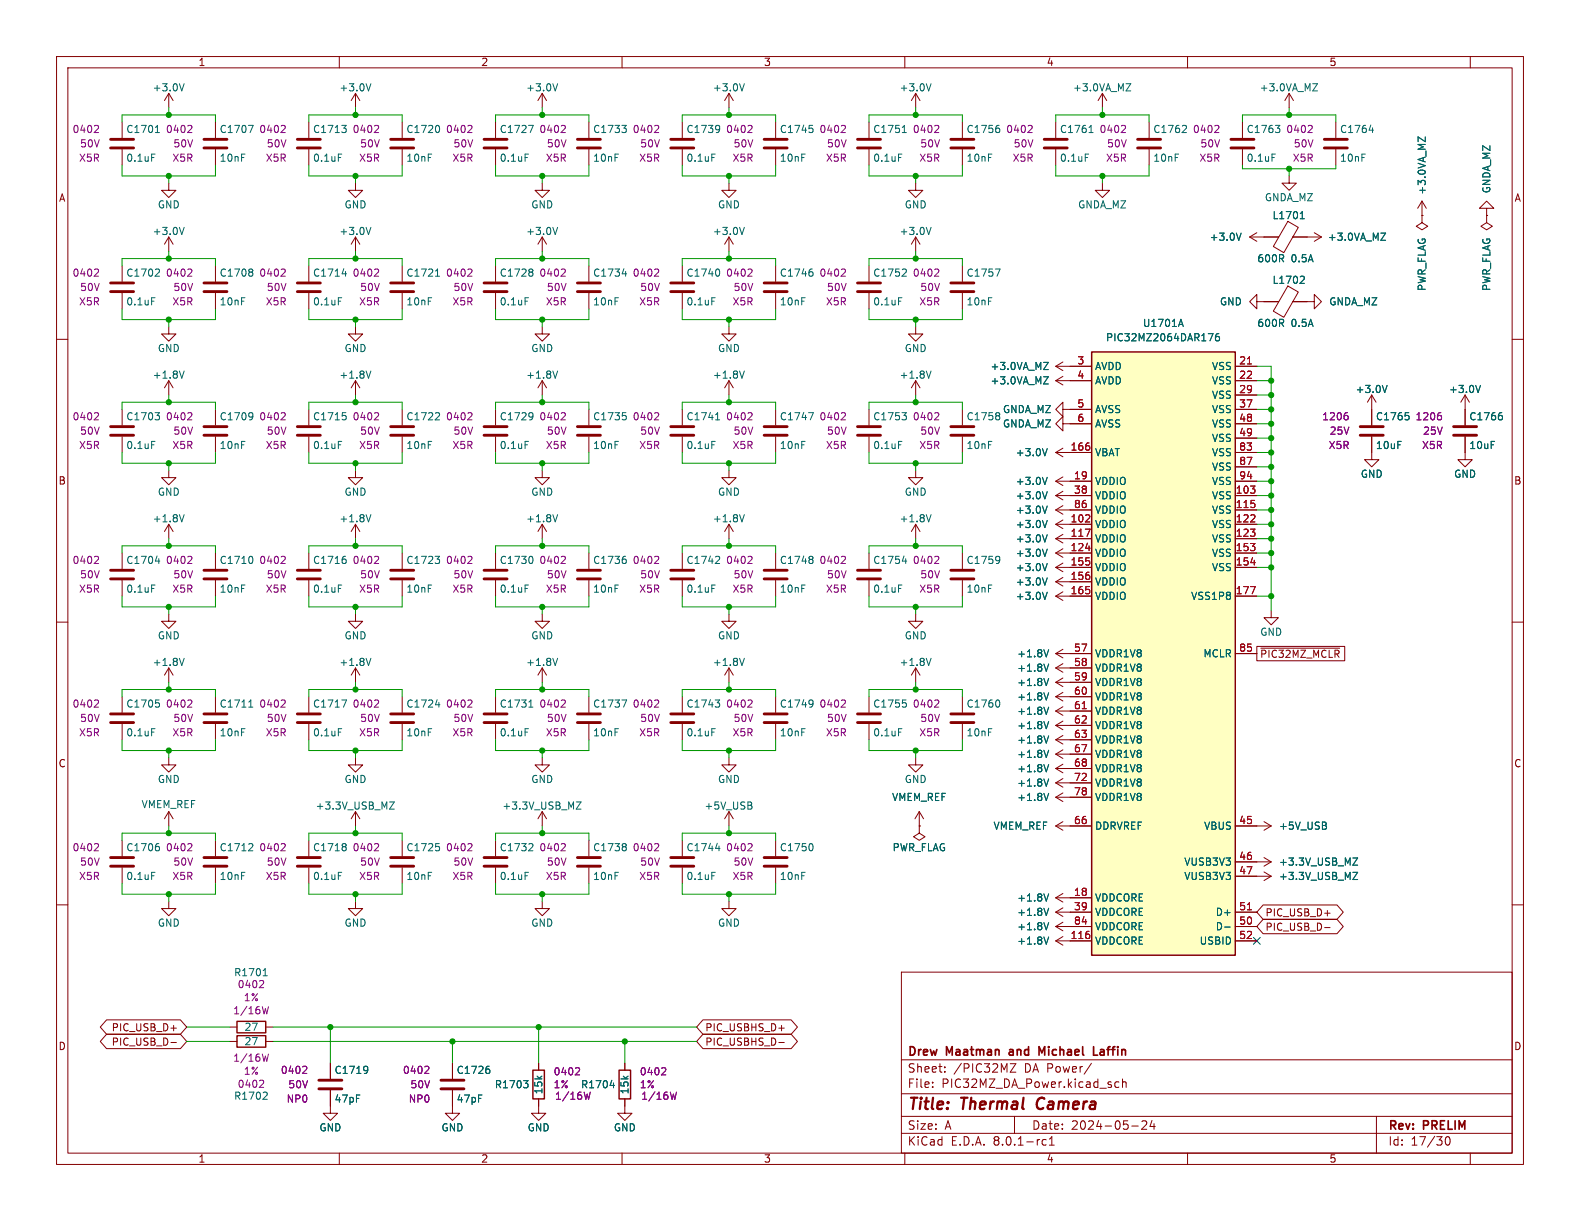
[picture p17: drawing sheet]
<svg xmlns="http://www.w3.org/2000/svg" width="279mm" height="216mm" viewBox="0 0 279 216" stroke-linecap="round" stroke-linejoin="round" font-family="sans-serif">
<defs><g id="words">
<g font-size="2.8" fill="#840000">
<text x="160.4" y="196.8">Title:</text>
<text x="170.1" y="196.8">Thermal</text>
<text x="184.2" y="196.8">Camera</text>
</g>
<g font-size="2.1" fill="#840000">
<text x="160.4" y="189.9">Sheet:</text>
<text x="160.4" y="187.1">Drew</text>
<text x="167.4" y="187.1">Maatman</text>
<text x="168.6" y="189.9">/PIC32MZ</text>
<text x="179.2" y="187.1">and</text>
<text x="181.2" y="189.9">DA Power/</text>
<text x="185" y="187.1">Michael</text>
<text x="195.2" y="187.1">Laffin</text>
<text x="160.4" y="192.6">File:</text>
<text x="166.5" y="192.6">PIC32MZ_DA_Power.kicad_sch</text>
<text x="160.4" y="202.8">KiCad</text>
<text x="160.4" y="200">Size:</text>
<text x="167.1" y="200">A</text>
<text x="168.1" y="202.8">E.D.A.</text>
<text x="175.7" y="202.8">8.0.1-rc1</text>
<text x="182.4" y="200">Date:</text>
<text x="189.4" y="200">2024-05-24</text>
<text x="245.4" y="200.2">Rev:</text>
<text x="245.4" y="202.8">Id:</text>
<text x="249.5" y="202.8">17/30</text>
<text x="251.8" y="200.2">PRELIM</text>
</g>
<g font-size="1.8" fill="#840000">
<text x="35" y="11.9">1</text>
<text x="85" y="11.9">2</text>
<text x="135" y="11.9">3</text>
<text x="185" y="11.9">4</text>
<text x="235" y="11.9">5</text>
<text x="10.3" y="35.9">A</text>
<text x="267.7" y="35.9">A</text>
<text x="10.3" y="85.9">B</text>
<text x="267.7" y="85.9">B</text>
<text x="222.7" y="116.5">~{PIC32MZ_MCLR}</text>
<text x="10.3" y="135.9">C</text>
<text x="267.7" y="135.9">C</text>
<text x="223.7" y="164.8">PIC_USB_D-</text>
<text x="223.7" y="162.2">PIC_USB_D+</text>
<text x="10.3" y="185.9">D</text>
<text x="19.7" y="182.6">PIC_USB_D+</text>
<text x="19.7" y="185.1">PIC_USB_D-</text>
<text x="124.6" y="185.1">PIC_USBHS_D-</text>
<text x="124.6" y="182.6">PIC_USBHS_D+</text>
<text x="267.7" y="185.9">D</text>
<text x="35" y="205.8">1</text>
<text x="85" y="205.8">2</text>
<text x="135" y="205.8">3</text>
<text x="185" y="205.8">4</text>
<text x="235" y="205.8">5</text>
</g>
<g font-size="1.8" fill="#006464">
<text x="26.9" y="16.4">+3.0V</text>
<text x="59.9" y="16.4">+3.0V</text>
<text x="92.9" y="16.4">+3.0V</text>
<text x="126" y="16.4">+3.0V</text>
<text x="159" y="16.4">+3.0V</text>
<text x="189.6" y="16.4">+3.0VA_MZ</text>
<text x="222.7" y="16.4">+3.0VA_MZ</text>
<text x="22.2" y="23.7">C1701</text>
<text x="38.7" y="23.7">C1707</text>
<text x="55.3" y="23.7">C1713</text>
<text x="71.8" y="23.7">C1720</text>
<text x="88.3" y="23.7">C1727</text>
<text x="104.8" y="23.7">C1733</text>
<text x="121.3" y="23.7">C1739</text>
<text x="137.8" y="23.7">C1745</text>
<text x="154.3" y="23.7">C1751</text>
<text x="170.8" y="23.7">C1756</text>
<text x="187.3" y="23.7">C1761</text>
<text x="203.8" y="23.7">C1762</text>
<text x="220.4" y="23.7">C1763</text>
<text x="236.9" y="23.7">C1764</text>
<text x="22.2" y="28.8">0.1uF</text>
<text x="38.7" y="28.8">10nF</text>
<text x="55.3" y="28.8">0.1uF</text>
<text x="71.8" y="28.8">10nF</text>
<text x="88.3" y="28.8">0.1uF</text>
<text x="104.8" y="28.8">10nF</text>
<text x="121.3" y="28.8">0.1uF</text>
<text x="137.8" y="28.8">10nF</text>
<text x="154.3" y="28.8">0.1uF</text>
<text x="170.8" y="28.8">10nF</text>
<text x="187.3" y="28.8">0.1uF</text>
<text x="203.8" y="28.8">10nF</text>
<text x="220.4" y="28.8">0.1uF</text>
<text x="236.9" y="28.8">10nF</text>
<text x="223.6" y="35.8">GNDA_MZ</text>
<text x="252.3" y="34.5" transform="rotate(-90 252.3 34.5)">+3.0VA_MZ</text>
<text x="263.8" y="34.3" transform="rotate(-90 263.8 34.3)">GNDA_MZ</text>
<text x="26.9" y="41.8">+3.0V</text>
<text x="27.8" y="37.1">GND</text>
<text x="59.9" y="41.8">+3.0V</text>
<text x="60.8" y="37.1">GND</text>
<text x="92.9" y="41.8">+3.0V</text>
<text x="93.8" y="37.1">GND</text>
<text x="126" y="41.8">+3.0V</text>
<text x="126.9" y="37.1">GND</text>
<text x="159" y="41.8">+3.0V</text>
<text x="159.9" y="37.1">GND</text>
<text x="190.5" y="37.1">GNDA_MZ</text>
<text x="224.9" y="39">L1701</text>
<text x="213.8" y="42.8">+3.0V</text>
<text x="222.2" y="46.6">600R</text>
<text x="228.3" y="46.6">0.5A</text>
<text x="234.7" y="42.8">+3.0VA_MZ</text>
<text x="22.2" y="49.1">C1702</text>
<text x="38.7" y="49.1">C1708</text>
<text x="55.3" y="49.1">C1714</text>
<text x="71.8" y="49.1">C1721</text>
<text x="88.3" y="49.1">C1728</text>
<text x="104.8" y="49.1">C1734</text>
<text x="121.3" y="49.1">C1740</text>
<text x="137.8" y="49.1">C1746</text>
<text x="154.3" y="49.1">C1752</text>
<text x="170.8" y="49.1">C1757</text>
<text x="224.9" y="50.4">L1702</text>
<text x="252.3" y="51.6" transform="rotate(-90 252.3 51.6)">PWR_FLAG</text>
<text x="263.8" y="51.6" transform="rotate(-90 263.8 51.6)">PWR_FLAG</text>
<text x="22.2" y="54.2">0.1uF</text>
<text x="38.7" y="54.2">10nF</text>
<text x="55.3" y="54.2">0.1uF</text>
<text x="71.8" y="54.2">10nF</text>
<text x="88.3" y="54.2">0.1uF</text>
<text x="104.8" y="54.2">10nF</text>
<text x="121.3" y="54.2">0.1uF</text>
<text x="137.8" y="54.2">10nF</text>
<text x="154.3" y="54.2">0.1uF</text>
<text x="170.8" y="54.2">10nF</text>
<text x="202" y="58">U1701A</text>
<text x="215.6" y="54.2">GND</text>
<text x="222.2" y="58">600R</text>
<text x="228.3" y="58">0.5A</text>
<text x="235" y="54.2">GNDA_MZ</text>
<text x="27.8" y="62.5">GND</text>
<text x="60.8" y="62.5">GND</text>
<text x="93.8" y="62.5">GND</text>
<text x="126.9" y="62.5">GND</text>
<text x="159.9" y="62.5">GND</text>
<text x="175.1" y="65.6">+3.0VA_MZ</text>
<text x="193.5" y="65.6">AVDD</text>
<text x="195.5" y="60.6">PIC32MZ2064DAR176</text>
<text x="214.2" y="65.6">VSS</text>
<text x="26.9" y="67.2">+1.8V</text>
<text x="59.9" y="67.2">+1.8V</text>
<text x="92.9" y="67.2">+1.8V</text>
<text x="126" y="67.2">+1.8V</text>
<text x="159" y="67.2">+1.8V</text>
<text x="175.1" y="68.2">+3.0VA_MZ</text>
<text x="193.5" y="68.2">AVDD</text>
<text x="214.2" y="68.2">VSS</text>
<text x="214.2" y="70.7">VSS</text>
<text x="239.6" y="69.7">+3.0V</text>
<text x="256.1" y="69.7">+3.0V</text>
<text x="22.2" y="74.5">C1703</text>
<text x="38.7" y="74.5">C1709</text>
<text x="55.3" y="74.5">C1715</text>
<text x="71.8" y="74.5">C1722</text>
<text x="88.3" y="74.5">C1729</text>
<text x="104.8" y="74.5">C1735</text>
<text x="121.3" y="74.5">C1741</text>
<text x="137.8" y="74.5">C1747</text>
<text x="154.3" y="74.5">C1753</text>
<text x="170.8" y="74.5">C1758</text>
<text x="177.3" y="73.3">GNDA_MZ</text>
<text x="177.3" y="75.8">GNDA_MZ</text>
<text x="193.5" y="73.3">AVSS</text>
<text x="193.5" y="75.8">AVSS</text>
<text x="214.2" y="73.3">VSS</text>
<text x="214.2" y="75.8">VSS</text>
<text x="243.2" y="74.5">C1765</text>
<text x="259.7" y="74.5">C1766</text>
<text x="22.2" y="79.6">0.1uF</text>
<text x="38.7" y="79.6">10nF</text>
<text x="55.3" y="79.6">0.1uF</text>
<text x="71.8" y="79.6">10nF</text>
<text x="88.3" y="79.6">0.1uF</text>
<text x="104.8" y="79.6">10nF</text>
<text x="121.3" y="79.6">0.1uF</text>
<text x="137.8" y="79.6">10nF</text>
<text x="154.3" y="79.6">0.1uF</text>
<text x="170.8" y="79.6">10nF</text>
<text x="179.5" y="80.9">+3.0V</text>
<text x="193.5" y="80.9">VBAT</text>
<text x="214.2" y="78.3">VSS</text>
<text x="214.2" y="80.9">VSS</text>
<text x="214.2" y="83.4">VSS</text>
<text x="243.2" y="79.6">10uF</text>
<text x="259.7" y="79.6">10uF</text>
<text x="27.8" y="87.9">GND</text>
<text x="60.8" y="87.9">GND</text>
<text x="93.8" y="87.9">GND</text>
<text x="126.9" y="87.9">GND</text>
<text x="159.9" y="87.9">GND</text>
<text x="179.5" y="86">+3.0V</text>
<text x="179.5" y="88.5">+3.0V</text>
<text x="193.5" y="86">VDDIO</text>
<text x="193.5" y="88.5">VDDIO</text>
<text x="214.2" y="88.5">VSS</text>
<text x="214.2" y="86">VSS</text>
<text x="240.5" y="84.7">GND</text>
<text x="257" y="84.7">GND</text>
<text x="26.9" y="92.6">+1.8V</text>
<text x="59.9" y="92.6">+1.8V</text>
<text x="92.9" y="92.6">+1.8V</text>
<text x="126" y="92.6">+1.8V</text>
<text x="159" y="92.6">+1.8V</text>
<text x="179.5" y="91">+3.0V</text>
<text x="179.5" y="93.6">+3.0V</text>
<text x="193.5" y="93.6">VDDIO</text>
<text x="193.5" y="91">VDDIO</text>
<text x="214.2" y="91">VSS</text>
<text x="214.2" y="93.6">VSS</text>
<text x="22.2" y="99.9">C1704</text>
<text x="38.7" y="99.9">C1710</text>
<text x="55.3" y="99.9">C1716</text>
<text x="71.8" y="99.9">C1723</text>
<text x="88.3" y="99.9">C1730</text>
<text x="104.8" y="99.9">C1736</text>
<text x="121.3" y="99.9">C1742</text>
<text x="137.8" y="99.9">C1748</text>
<text x="154.3" y="99.9">C1754</text>
<text x="170.8" y="99.9">C1759</text>
<text x="179.5" y="96.1">+3.0V</text>
<text x="179.5" y="98.7">+3.0V</text>
<text x="179.5" y="101.2">+3.0V</text>
<text x="193.5" y="96.1">VDDIO</text>
<text x="193.5" y="98.7">VDDIO</text>
<text x="193.5" y="101.2">VDDIO</text>
<text x="214.2" y="96.1">VSS</text>
<text x="214.2" y="98.7">VSS</text>
<text x="214.2" y="101.2">VSS</text>
<text x="22.2" y="105">0.1uF</text>
<text x="38.7" y="105">10nF</text>
<text x="55.3" y="105">0.1uF</text>
<text x="71.8" y="105">10nF</text>
<text x="88.3" y="105">0.1uF</text>
<text x="104.8" y="105">10nF</text>
<text x="121.3" y="105">0.1uF</text>
<text x="137.8" y="105">10nF</text>
<text x="154.3" y="105">0.1uF</text>
<text x="170.8" y="105">10nF</text>
<text x="179.5" y="106.3">+3.0V</text>
<text x="179.5" y="103.7">+3.0V</text>
<text x="193.5" y="103.7">VDDIO</text>
<text x="193.5" y="106.3">VDDIO</text>
<text x="210.5" y="106.3">VSS1P8</text>
<text x="27.8" y="113.3">GND</text>
<text x="60.8" y="113.3">GND</text>
<text x="93.8" y="113.3">GND</text>
<text x="126.9" y="113.3">GND</text>
<text x="159.9" y="113.3">GND</text>
<text x="222.8" y="112.6">GND</text>
<text x="26.9" y="118">+1.8V</text>
<text x="59.9" y="118">+1.8V</text>
<text x="92.9" y="118">+1.8V</text>
<text x="126" y="118">+1.8V</text>
<text x="159" y="118">+1.8V</text>
<text x="179.8" y="119">+1.8V</text>
<text x="179.8" y="116.4">+1.8V</text>
<text x="193.5" y="116.4">VDDR1V8</text>
<text x="193.5" y="119">VDDR1V8</text>
<text x="212.7" y="116.4">MCLR</text>
<text x="22.2" y="125.3">C1705</text>
<text x="38.7" y="125.3">C1711</text>
<text x="55.3" y="125.3">C1717</text>
<text x="71.8" y="125.3">C1724</text>
<text x="88.3" y="125.3">C1731</text>
<text x="104.8" y="125.3">C1737</text>
<text x="121.3" y="125.3">C1743</text>
<text x="137.8" y="125.3">C1749</text>
<text x="154.3" y="125.3">C1755</text>
<text x="170.8" y="125.3">C1760</text>
<text x="179.8" y="124.1">+1.8V</text>
<text x="179.8" y="121.5">+1.8V</text>
<text x="193.5" y="121.5">VDDR1V8</text>
<text x="193.5" y="124.1">VDDR1V8</text>
<text x="22.2" y="130.4">0.1uF</text>
<text x="38.7" y="130.4">10nF</text>
<text x="55.3" y="130.4">0.1uF</text>
<text x="71.8" y="130.4">10nF</text>
<text x="88.3" y="130.4">0.1uF</text>
<text x="104.8" y="130.4">10nF</text>
<text x="121.3" y="130.4">0.1uF</text>
<text x="137.8" y="130.4">10nF</text>
<text x="154.3" y="130.4">0.1uF</text>
<text x="170.8" y="130.4">10nF</text>
<text x="179.8" y="129.1">+1.8V</text>
<text x="179.8" y="126.6">+1.8V</text>
<text x="179.8" y="131.7">+1.8V</text>
<text x="193.5" y="126.6">VDDR1V8</text>
<text x="193.5" y="129.1">VDDR1V8</text>
<text x="193.5" y="131.7">VDDR1V8</text>
<text x="179.8" y="136.8">+1.8V</text>
<text x="179.8" y="134.2">+1.8V</text>
<text x="193.5" y="134.2">VDDR1V8</text>
<text x="193.5" y="136.8">VDDR1V8</text>
<text x="24.9" y="143.1">VMEM_REF</text>
<text x="27.8" y="138.7">GND</text>
<text x="55.7" y="143.4">+3.3V_USB_MZ</text>
<text x="60.8" y="138.7">GND</text>
<text x="88.7" y="143.4">+3.3V_USB_MZ</text>
<text x="93.8" y="138.7">GND</text>
<text x="124.5" y="143.4">+5V_USB</text>
<text x="126.9" y="138.7">GND</text>
<text x="157.7" y="141.8">VMEM_REF</text>
<text x="159.9" y="138.7">GND</text>
<text x="179.8" y="141.8">+1.8V</text>
<text x="179.8" y="139.3">+1.8V</text>
<text x="193.5" y="139.3">VDDR1V8</text>
<text x="193.5" y="141.8">VDDR1V8</text>
<text x="175.6" y="146.9">VMEM_REF</text>
<text x="193.5" y="146.9">DDRVREF</text>
<text x="212.8" y="146.9">VBUS</text>
<text x="226.1" y="146.9">+5V_USB</text>
<text x="22.2" y="150.7">C1706</text>
<text x="22.2" y="155.8">0.1uF</text>
<text x="38.7" y="150.7">C1712</text>
<text x="38.7" y="155.8">10nF</text>
<text x="55.3" y="150.7">C1718</text>
<text x="55.3" y="155.8">0.1uF</text>
<text x="71.8" y="150.7">C1725</text>
<text x="71.8" y="155.8">10nF</text>
<text x="88.3" y="150.7">C1732</text>
<text x="88.3" y="155.8">0.1uF</text>
<text x="104.8" y="150.7">C1738</text>
<text x="104.8" y="155.8">10nF</text>
<text x="121.3" y="150.7">C1744</text>
<text x="121.3" y="155.8">0.1uF</text>
<text x="137.8" y="150.7">C1750</text>
<text x="137.8" y="155.8">10nF</text>
<text x="157.7" y="150.7">PWR_FLAG</text>
<text x="209.3" y="153.3">VUSB3V3</text>
<text x="209.3" y="155.8">VUSB3V3</text>
<text x="226.1" y="155.8">+3.3V_USB_MZ</text>
<text x="226.1" y="153.3">+3.3V_USB_MZ</text>
<text x="179.8" y="159.6">+1.8V</text>
<text x="193.5" y="159.6">VDDCORE</text>
<text x="27.8" y="164.1">GND</text>
<text x="60.8" y="164.1">GND</text>
<text x="93.8" y="164.1">GND</text>
<text x="126.9" y="164.1">GND</text>
<text x="179.8" y="164.7">+1.8V</text>
<text x="179.8" y="167.2">+1.8V</text>
<text x="179.8" y="162.2">+1.8V</text>
<text x="193.5" y="167.2">VDDCORE</text>
<text x="193.5" y="162.2">VDDCORE</text>
<text x="193.5" y="164.7">VDDCORE</text>
<text x="212" y="167.2">USBID</text>
<text x="214.9" y="164.7">D-</text>
<text x="214.9" y="162.2">D+</text>
<text x="43.1" y="182.5">27</text>
<text x="43.1" y="185">27</text>
<text x="59.1" y="190.1">C1719</text>
<text x="80.7" y="190.1">C1726</text>
<text x="41.3" y="194.7">R1702</text>
<text x="59.1" y="195.2">47pF</text>
<text x="80.7" y="195.2">47pF</text>
<text x="87.4" y="192.6">R1703</text>
<text x="96.1" y="193.6" transform="rotate(-90 96.1 193.6)">15k</text>
<text x="102.6" y="192.6">R1704</text>
<text x="111.4" y="193.6" transform="rotate(-90 111.4 193.6)">15k</text>
<text x="56.4" y="200.3">GND</text>
<text x="78" y="200.3">GND</text>
<text x="93.2" y="200.3">GND</text>
<text x="108.5" y="200.3">GND</text>
</g>
<g font-size="1.8" fill="#840084">
<text x="12.7" y="23.7">0402</text>
<text x="29.2" y="23.7">0402</text>
<text x="45.7" y="23.7">0402</text>
<text x="62.3" y="23.7">0402</text>
<text x="78.8" y="23.7">0402</text>
<text x="95.3" y="23.7">0402</text>
<text x="111.8" y="23.7">0402</text>
<text x="128.3" y="23.7">0402</text>
<text x="144.8" y="23.7">0402</text>
<text x="161.3" y="23.7">0402</text>
<text x="177.8" y="23.7">0402</text>
<text x="194.3" y="23.7">0402</text>
<text x="210.8" y="23.7">0402</text>
<text x="227.4" y="23.7">0402</text>
<text x="13.9" y="28.8">X5R</text>
<text x="14.1" y="26.3">50V</text>
<text x="30.4" y="28.8">X5R</text>
<text x="30.6" y="26.3">50V</text>
<text x="46.9" y="28.8">X5R</text>
<text x="47.1" y="26.3">50V</text>
<text x="63.4" y="28.8">X5R</text>
<text x="63.6" y="26.3">50V</text>
<text x="79.9" y="28.8">X5R</text>
<text x="80.1" y="26.3">50V</text>
<text x="96.4" y="28.8">X5R</text>
<text x="96.6" y="26.3">50V</text>
<text x="112.9" y="28.8">X5R</text>
<text x="113.1" y="26.3">50V</text>
<text x="129.4" y="28.8">X5R</text>
<text x="129.6" y="26.3">50V</text>
<text x="146" y="28.8">X5R</text>
<text x="146.1" y="26.3">50V</text>
<text x="162.5" y="28.8">X5R</text>
<text x="162.6" y="26.3">50V</text>
<text x="179" y="28.8">X5R</text>
<text x="179.2" y="26.3">50V</text>
<text x="195.5" y="28.8">X5R</text>
<text x="195.7" y="26.3">50V</text>
<text x="212" y="28.8">X5R</text>
<text x="212.2" y="26.3">50V</text>
<text x="228.5" y="28.8">X5R</text>
<text x="228.7" y="26.3">50V</text>
<text x="12.7" y="49.1">0402</text>
<text x="14.1" y="51.7">50V</text>
<text x="29.2" y="49.1">0402</text>
<text x="30.6" y="51.7">50V</text>
<text x="45.7" y="49.1">0402</text>
<text x="47.1" y="51.7">50V</text>
<text x="62.3" y="49.1">0402</text>
<text x="63.6" y="51.7">50V</text>
<text x="78.8" y="49.1">0402</text>
<text x="80.1" y="51.7">50V</text>
<text x="95.3" y="49.1">0402</text>
<text x="96.6" y="51.7">50V</text>
<text x="111.8" y="49.1">0402</text>
<text x="113.1" y="51.7">50V</text>
<text x="128.3" y="49.1">0402</text>
<text x="129.6" y="51.7">50V</text>
<text x="144.8" y="49.1">0402</text>
<text x="146.1" y="51.7">50V</text>
<text x="161.3" y="49.1">0402</text>
<text x="162.6" y="51.7">50V</text>
<text x="13.9" y="54.2">X5R</text>
<text x="30.4" y="54.2">X5R</text>
<text x="46.9" y="54.2">X5R</text>
<text x="63.4" y="54.2">X5R</text>
<text x="79.9" y="54.2">X5R</text>
<text x="96.4" y="54.2">X5R</text>
<text x="112.9" y="54.2">X5R</text>
<text x="129.4" y="54.2">X5R</text>
<text x="146" y="54.2">X5R</text>
<text x="162.5" y="54.2">X5R</text>
<text x="12.7" y="74.5">0402</text>
<text x="14.1" y="77.1">50V</text>
<text x="29.2" y="74.5">0402</text>
<text x="30.6" y="77.1">50V</text>
<text x="45.7" y="74.5">0402</text>
<text x="47.1" y="77.1">50V</text>
<text x="62.3" y="74.5">0402</text>
<text x="63.6" y="77.1">50V</text>
<text x="78.8" y="74.5">0402</text>
<text x="80.1" y="77.1">50V</text>
<text x="95.3" y="74.5">0402</text>
<text x="96.6" y="77.1">50V</text>
<text x="111.8" y="74.5">0402</text>
<text x="113.1" y="77.1">50V</text>
<text x="128.3" y="74.5">0402</text>
<text x="129.6" y="77.1">50V</text>
<text x="144.8" y="74.5">0402</text>
<text x="146.1" y="77.1">50V</text>
<text x="161.3" y="74.5">0402</text>
<text x="162.6" y="77.1">50V</text>
<text x="233.7" y="74.5">1206</text>
<text x="235" y="77.1">25V</text>
<text x="250.2" y="74.5">1206</text>
<text x="251.5" y="77.1">25V</text>
<text x="13.9" y="79.6">X5R</text>
<text x="30.4" y="79.6">X5R</text>
<text x="46.9" y="79.6">X5R</text>
<text x="63.4" y="79.6">X5R</text>
<text x="79.9" y="79.6">X5R</text>
<text x="96.4" y="79.6">X5R</text>
<text x="112.9" y="79.6">X5R</text>
<text x="129.4" y="79.6">X5R</text>
<text x="146" y="79.6">X5R</text>
<text x="162.5" y="79.6">X5R</text>
<text x="234.9" y="79.6">X5R</text>
<text x="251.4" y="79.6">X5R</text>
<text x="12.7" y="99.9">0402</text>
<text x="29.2" y="99.9">0402</text>
<text x="45.7" y="99.9">0402</text>
<text x="62.3" y="99.9">0402</text>
<text x="78.8" y="99.9">0402</text>
<text x="95.3" y="99.9">0402</text>
<text x="111.8" y="99.9">0402</text>
<text x="128.3" y="99.9">0402</text>
<text x="144.8" y="99.9">0402</text>
<text x="161.3" y="99.9">0402</text>
<text x="13.9" y="105">X5R</text>
<text x="14.1" y="102.5">50V</text>
<text x="30.4" y="105">X5R</text>
<text x="30.6" y="102.5">50V</text>
<text x="46.9" y="105">X5R</text>
<text x="47.1" y="102.5">50V</text>
<text x="63.4" y="105">X5R</text>
<text x="63.6" y="102.5">50V</text>
<text x="79.9" y="105">X5R</text>
<text x="80.1" y="102.5">50V</text>
<text x="96.4" y="105">X5R</text>
<text x="96.6" y="102.5">50V</text>
<text x="112.9" y="105">X5R</text>
<text x="113.1" y="102.5">50V</text>
<text x="129.4" y="105">X5R</text>
<text x="129.6" y="102.5">50V</text>
<text x="146" y="105">X5R</text>
<text x="146.1" y="102.5">50V</text>
<text x="162.5" y="105">X5R</text>
<text x="162.6" y="102.5">50V</text>
<text x="12.7" y="125.3">0402</text>
<text x="29.2" y="125.3">0402</text>
<text x="45.7" y="125.3">0402</text>
<text x="62.3" y="125.3">0402</text>
<text x="78.8" y="125.3">0402</text>
<text x="95.3" y="125.3">0402</text>
<text x="111.8" y="125.3">0402</text>
<text x="128.3" y="125.3">0402</text>
<text x="144.8" y="125.3">0402</text>
<text x="161.3" y="125.3">0402</text>
<text x="13.9" y="130.4">X5R</text>
<text x="14.1" y="127.9">50V</text>
<text x="30.4" y="130.4">X5R</text>
<text x="30.6" y="127.9">50V</text>
<text x="46.9" y="130.4">X5R</text>
<text x="47.1" y="127.9">50V</text>
<text x="63.4" y="130.4">X5R</text>
<text x="63.6" y="127.9">50V</text>
<text x="79.9" y="130.4">X5R</text>
<text x="80.1" y="127.9">50V</text>
<text x="96.4" y="130.4">X5R</text>
<text x="96.6" y="127.9">50V</text>
<text x="112.9" y="130.4">X5R</text>
<text x="113.1" y="127.9">50V</text>
<text x="129.4" y="130.4">X5R</text>
<text x="129.6" y="127.9">50V</text>
<text x="146" y="130.4">X5R</text>
<text x="146.1" y="127.9">50V</text>
<text x="162.5" y="130.4">X5R</text>
<text x="162.6" y="127.9">50V</text>
<text x="12.7" y="150.7">0402</text>
<text x="13.9" y="155.8">X5R</text>
<text x="14.1" y="153.3">50V</text>
<text x="29.2" y="150.7">0402</text>
<text x="30.4" y="155.8">X5R</text>
<text x="30.6" y="153.3">50V</text>
<text x="45.7" y="150.7">0402</text>
<text x="46.9" y="155.8">X5R</text>
<text x="47.1" y="153.3">50V</text>
<text x="62.3" y="150.7">0402</text>
<text x="63.4" y="155.8">X5R</text>
<text x="63.6" y="153.3">50V</text>
<text x="78.8" y="150.7">0402</text>
<text x="79.9" y="155.8">X5R</text>
<text x="80.1" y="153.3">50V</text>
<text x="95.3" y="150.7">0402</text>
<text x="96.4" y="155.8">X5R</text>
<text x="96.6" y="153.3">50V</text>
<text x="111.8" y="150.7">0402</text>
<text x="112.9" y="155.8">X5R</text>
<text x="113.1" y="153.3">50V</text>
<text x="128.3" y="150.7">0402</text>
<text x="129.4" y="155.8">X5R</text>
<text x="129.6" y="153.3">50V</text>
<text x="41.3" y="172.8">R1701</text>
<text x="41.1" y="179.6">1/16W</text>
<text x="41.9" y="174.9">0402</text>
<text x="43" y="177.2">1%</text>
<text x="41.1" y="187.9">1/16W</text>
<text x="43" y="190.2">1%</text>
<text x="49.6" y="190.1">0402</text>
<text x="71.1" y="190.1">0402</text>
<text x="97.8" y="190.3">0402</text>
<text x="113" y="190.3">0402</text>
<text x="41.9" y="192.6">0402</text>
<text x="50.6" y="195.2">NP0</text>
<text x="50.9" y="192.6">50V</text>
<text x="72.2" y="195.2">NP0</text>
<text x="72.5" y="192.6">50V</text>
<text x="97.8" y="192.6">1%</text>
<text x="98.1" y="194.7">1/16W</text>
<text x="113" y="192.6">1%</text>
<text x="113.3" y="194.7">1/16W</text>
</g>
<g font-size="1.8" fill="#a90000">
<text x="190.4" y="64.5">3</text>
<text x="219" y="64.5">21</text>
<text x="190.4" y="67.1">4</text>
<text x="219" y="67.1">22</text>
<text x="219" y="69.6">29</text>
<text x="190.4" y="72.1">5</text>
<text x="190.4" y="74.7">6</text>
<text x="219" y="72.1">37</text>
<text x="219" y="74.7">48</text>
<text x="219" y="77.2">49</text>
<text x="189.2" y="79.8">166</text>
<text x="219" y="79.8">83</text>
<text x="219" y="82.3">87</text>
<text x="189.8" y="84.8">19</text>
<text x="189.8" y="87.4">38</text>
<text x="189.8" y="89.9">86</text>
<text x="218.4" y="87.4">103</text>
<text x="218.4" y="89.9">115</text>
<text x="219" y="84.8">94</text>
<text x="189.2" y="92.5">102</text>
<text x="189.2" y="95">117</text>
<text x="218.4" y="92.5">122</text>
<text x="218.4" y="95">123</text>
<text x="189.2" y="97.5">124</text>
<text x="189.2" y="100.1">155</text>
<text x="218.4" y="97.5">153</text>
<text x="218.4" y="100.1">154</text>
<text x="189.2" y="102.6">156</text>
<text x="189.2" y="105.2">165</text>
<text x="218.4" y="105.2">177</text>
<text x="189.8" y="115.3">57</text>
<text x="189.8" y="117.9">58</text>
<text x="219" y="115.3">85</text>
<text x="189.8" y="120.4">59</text>
<text x="189.8" y="122.9">60</text>
<text x="189.8" y="125.5">61</text>
<text x="189.8" y="128">62</text>
<text x="189.8" y="130.6">63</text>
<text x="189.8" y="133.1">67</text>
<text x="189.8" y="135.6">68</text>
<text x="189.8" y="138.2">72</text>
<text x="189.8" y="140.7">78</text>
<text x="189.8" y="145.8">66</text>
<text x="219" y="145.8">45</text>
<text x="219" y="152.1">46</text>
<text x="219" y="154.7">47</text>
<text x="189.8" y="158.5">18</text>
<text x="189.8" y="161">39</text>
<text x="219" y="161">51</text>
<text x="189.2" y="166.1">116</text>
<text x="189.8" y="163.6">84</text>
<text x="219" y="163.6">50</text>
<text x="219" y="166.1">52</text>
</g>
</g></defs>
<g fill="none" stroke="#840000" stroke-width=".18">
<path d="M10 10h259.4v195.9h-259.4zM12 12h255.4v191.9h-255.4zM60 10v2M110 10v2M160 10v2M210 10v2M260 10v2M87.6 21.6v2.8M87.6 26.4v2.8M10 60h2M267.4 60h2M188 79.2l-1.3 .8"/>
<path d="M38.1 97.8v2.8M186.7 80l1.3 .8M186.7 80h2.5M10 110h2M38.1 102.6v2.8M267.4 110h2M10 160h2M267.4 160h2M159.4 171.9h108v32h-108zM159.4 197.4h108M159.4 193.4h108M159.4 187.4h108"/>
<path d="M164.9 192.1v.2M164.9 191.4v.1M167.1 189.4v.2M167.1 188.7v.1M178.6 188.1h1l-1 1.5h1M179.4 197.4v3M193 188l-1.3 1.9M197.9 191.4l-.5-.1-.3 .3v.4l.2 .2h.6M198.5 191.4l.2-.1 .4 .1v.9M198.5 190.8v1.5M200.1 199.1h1.2M201.9 198.3l.6-.1 .2 .1 .1 .3-.9 1.1h.9"/>
<path d="M203.7 198.1l-.3 1.1h.9M204.1 198.7v1M243.4 197.4v6.5M60 203.9v2M110 203.9v2M159.4 200.4h108M160 203.9v2M185 201.6l-.4-.1-.3 .3v.4l.1 .2h.6M185.6 202.5h.8M185.6 201.4l.4-.4v1.5M210 203.9v2M255.8 201.1l.1-.1a.81 .81 0 0 1 .6 .6 .81 .81 0 0 1-.3 .8l-.1 .1a.81 .81 0 0 1-.6-.6 .81 .81 0 0 1 .3-.8z"/>
<path d="M260 203.9v2"/>
</g>
<path d="M183.6 194.4a1.27 1.27 0 0 0 0 1.6" fill="none" stroke="#840000" stroke-width=".4"/>
<path d="M178.5 186.1v.4M184.7 185.1l-.5 1-.5-1v1.5M193.4 185.1v1.5h.7M194.7 185.6h-.1M194.7 186a.29 .29 0 0 0-.2 .3 .29 .29 0 0 0 .2 .3" fill="none" stroke="#840000" stroke-width=".3"/>
<path d="M92.9 27.2h.6M93.5 22.2h.8l-.5 1.2M185.2 79.3l-.4 1.3M44.4 98.4a.79 .79 0 0 1 0 1.2" fill="none" stroke="#006464" stroke-width=".18"/>
<path d="M85.6 26.2h4.1M85.6 24.6h4.1M36.1 102.4h4M36.1 100.8h4" fill="none" stroke="#840000" stroke-width=".51"/>
<path d="M83.2 22.2l.3 .2-.1 .3-.7 .7h.8M33.7 98.4l.2 .2v.3l-.7 .7h.7" fill="none" stroke="#840084" stroke-width=".18"/>
<path d="M193 62.2h25.4v106.7h-25.4z" fill="#ffffc2"/>
<path d="M193 62.2h25.4v106.7h-25.4zM41.9 180.6h5.1v2h-5.1zM41.9 183.1h5.1v2.1h-5.1zM94.2 189.2h2.1v5.1h-2.1zM109.5 189.2h2v5.1h-2z" fill="none" stroke="#840000" stroke-width=".25"/>
<g fill="none" stroke="#840000" stroke-width=".18">
<path d="M29.8 16.5v2.6M29.8 16.5l-.7 1.3M29.8 16.5l.8 1.3M62.9 16.5v2.6M62.9 16.5l-.8 1.3M62.9 16.5l.7 1.3M95.9 16.5l-.8 1.3M95.9 16.5v2.6M95.9 16.5l.7 1.3M128.9 16.5v2.6M128.9 16.5l-.8 1.3M128.9 16.5l.8 1.3"/>
<path d="M161.9 16.5v2.6M161.9 16.5l-.7 1.3M161.9 16.5l.8 1.3M194.9 16.5l-.7 1.3M194.9 16.5v2.6M194.9 16.5l.8 1.3M228 16.5l-.8 1.3M228 16.5v2.6M228 16.5l.7 1.3M21.6 21.6v2.8M21.6 26.4v2.8M29.8 32.4v1.3h1.3l-1.3 1.2-1.2-1.2h1.2"/>
<path d="M38.1 21.6v2.8M38.1 26.4v2.8M54.6 21.6v2.8M54.6 26.4v2.8M62.9 32.4v1.3h1.2l-1.2 1.2-1.3-1.2h1.3M71.1 21.6v2.8M71.1 26.4v2.8M95.9 32.4v1.3h1.3l-1.3 1.2-1.3-1.2h1.3M104.1 21.6v2.8M104.1 26.4v2.8M120.6 21.6v2.8M120.6 26.4v2.8"/>
<path d="M128.9 32.4v1.3h1.3l-1.3 1.2-1.3-1.2h1.3M137.2 21.6v2.8M137.2 26.4v2.8M153.7 21.6v2.8M153.7 26.4v2.8M161.9 32.4v1.3h1.3l-1.3 1.2-1.2-1.2h1.2M170.2 21.6v2.8M170.2 26.4v2.8M186.7 21.6v2.8M186.7 26.4v2.8M194.9 32.4v1.3h1.3l-1.3 1.2-1.2-1.2h1.2M203.2 21.6v2.8"/>
<path d="M203.2 26.4v2.8M219.7 21.6v2.8M219.7 26.4v2.8M227.7 39.1l1.9 1.1-2.6 4.5-1.8-1.1zM228 31.1v1.3h1.2l-1.2 1.3-1.3-1.3h1.3M236.2 21.6v2.8M236.2 26.4v2.8M251.5 38.1v1.3l1 .6-1 .6-1.1-.6 1.1-.6M251.5 38.1h.1M251.5 35.6l-.8 1.2M251.5 35.6v2.5M251.5 35.6l.7 1.2"/>
<path d="M262.9 36.8h1.3l-1.3-1.2-1.3 1.2h1.3v1.3M262.9 38.1v1.3l1 .6-1 .6-1-.6 1-.6M262.9 38.1h.1M21.6 47v2.8M21.6 51.8v2.8M29.8 57.8v1.3h1.3l-1.3 1.2-1.2-1.2h1.2M29.8 41.9v2.6M29.8 41.9l-.7 1.3M29.8 41.9l.8 1.3M38.1 47v2.8M38.1 51.8v2.8M54.6 47v2.8"/>
<path d="M54.6 51.8v2.8M62.9 57.8v1.3h1.2l-1.2 1.2-1.3-1.2h1.3M62.9 41.9v2.6M62.9 41.9l-.8 1.3M62.9 41.9l.7 1.3M71.1 47v2.8M71.1 51.8v2.8M87.6 47v2.8M87.6 51.8v2.8M95.9 57.8v1.3h1.3l-1.3 1.2-1.3-1.2h1.3M95.9 41.9v2.6M95.9 41.9l-.8 1.3"/>
<path d="M95.9 41.9l.7 1.3M104.1 47v2.8M104.1 51.8v2.8M120.6 47v2.8M120.6 51.8v2.8M128.9 57.8v1.3h1.3l-1.3 1.2-1.3-1.2h1.3M128.9 41.9v2.6M128.9 41.9l-.8 1.3M128.9 41.9l.8 1.3M137.2 47v2.8M137.2 51.8v2.8M153.7 47v2.8"/>
<path d="M153.7 51.8v2.8M161.9 57.8v1.3h1.3l-1.3 1.2-1.2-1.2h1.2M161.9 41.9v2.6M161.9 41.9l-.7 1.3M161.9 41.9l.8 1.3M170.2 47v2.8M170.2 51.8v2.8M221 41.9h5.1M221 41.9l1.2 .8M222.2 53.3v-1.2l-1.2 1.2 1.2 1.3v-1.3h3.9M222.2 41.1l-1.2 .8M227.7 50.6l1.9 1-2.6 4.5-1.8-1.1z"/>
<path d="M228.6 53.3h3.8v-1.2l1.3 1.2-1.3 1.3v-1.3M228.6 41.9h5.1M232.4 41.1l1.3 .8M233.7 41.9l-1.3 .8M21.6 72.4v2.8M21.6 77.2v2.8M29.8 67.3v2.6M29.8 67.3l-.7 1.3M29.8 67.3l.8 1.3M38.1 72.4v2.8M38.1 77.2v2.8M54.6 72.4v2.8"/>
<path d="M54.6 77.2v2.8M62.9 67.3v2.6M62.9 67.3l-.8 1.3M62.9 67.3l.7 1.3M71.1 72.4v2.8M71.1 77.2v2.8M87.6 72.4v2.8M87.6 77.2v2.8M95.9 67.3v2.6M95.9 67.3l-.8 1.3M95.9 67.3l.7 1.3M104.1 72.4v2.8"/>
<path d="M104.1 77.2v2.8M120.6 72.4v2.8M120.6 77.2v2.8M128.9 67.3v2.6M128.9 67.3l-.8 1.3M128.9 67.3l.8 1.3M137.2 72.4v2.8M137.2 77.2v2.8M153.7 72.4v2.8M153.7 77.2v2.8M161.9 67.3l-.7 1.3M161.9 67.3v2.6"/>
<path d="M161.9 67.3l.8 1.3M170.2 72.4v2.8M170.2 77.2v2.8M186.7 64.8h6.3M186.7 67.3h6.3M186.7 64.8l1.3 .7M186.7 67.3l1.3 .8M188 72.4v-1.3l-1.3 1.3 1.3 1.3v-1.3h5M188 74.9v-1.2l-1.3 1.2 1.3 1.3v-1.3h5M188 64l-1.3 .8M188 66.5l-1.3 .8M218.4 64.8h3.8"/>
<path d="M218.4 67.3h3.8M218.4 69.9h3.8M218.4 72.4h3.8M218.4 74.9h3.8M218.4 77.5h3.8M242.6 77.2v4.1h1.2l-1.2 1.3-1.3-1.3h1.3M242.6 69.9v5.3M242.6 69.9l-.8 1.2M242.6 69.9l.7 1.2M259.1 77.2v4.1h1.2l-1.2 1.3-1.3-1.3h1.3M259.1 69.9v5.3M259.1 69.9l-.8 1.2"/>
<path d="M259.1 69.9l.7 1.2M21.6 97.8v2.8M29.8 83.2v1.3h1.3l-1.3 1.2-1.2-1.2h1.2M29.8 92.7v2.6M29.8 92.7l-.7 1.3M29.8 92.7l.8 1.3M54.6 97.8v2.8M62.9 83.2v1.3h1.2l-1.2 1.2-1.3-1.2h1.3M62.9 92.7v2.6M62.9 92.7l-.8 1.3M62.9 92.7l.7 1.3M71.1 97.8v2.8"/>
<path d="M87.6 97.8v2.8M95.9 83.2v1.3h1.3l-1.3 1.2-1.3-1.2h1.3M95.9 92.7v2.6M95.9 92.7l-.8 1.3M95.9 92.7l.7 1.3M104.1 97.8v2.8M120.6 97.8v2.8M128.9 83.2v1.3h1.3l-1.3 1.2-1.3-1.2h1.3M128.9 92.7v2.6M128.9 92.7l-.8 1.3M128.9 92.7l.8 1.3M137.2 97.8v2.8"/>
<path d="M153.7 97.8v2.8M161.9 83.2v1.3h1.3l-1.3 1.2-1.2-1.2h1.2M161.9 92.7v2.6M161.9 92.7l-.7 1.3M161.9 92.7l.8 1.3M170.2 97.8v2.8M186.7 92.7h6.3M186.7 87.6h6.3M186.7 90.2h6.3M186.7 95.3h6.3M186.7 97.8h6.3M186.7 85.1h6.3"/>
<path d="M186.7 85.1l1.3 .8M186.7 87.6l1.3 .8M186.7 95.3l1.3 .7M186.7 90.2l1.3 .7M186.7 97.8l1.3 .8M186.7 92.7l1.3 .8M188 84.3l-1.3 .8M188 86.9l-1.3 .7M188 94.5l-1.3 .8M188 89.4l-1.3 .8M188 97l-1.3 .8M188 99.6l-1.3 .7"/>
<path d="M188 91.9l-1.3 .8M189.2 80h3.8M218.4 92.7h3.8M218.4 87.6h3.8M218.4 90.2h3.8M218.4 95.3h3.8M218.4 97.8h3.8M218.4 80h3.8M218.4 85.1h3.8M218.4 82.6h3.8M21.6 102.6v2.8M29.8 108.6v1.3h1.3l-1.3 1.2-1.2-1.2h1.2"/>
<path d="M29.8 118.1v2.6M29.8 118.1l-.7 1.3M29.8 118.1l.8 1.3M54.6 102.6v2.8M62.9 108.6v1.3h1.2l-1.2 1.2-1.3-1.2h1.3M62.9 118.1l-.8 1.3M62.9 118.1v2.6M62.9 118.1l.7 1.3M71.1 102.6v2.8M87.6 102.6v2.8M95.9 108.6v1.3h1.3l-1.3 1.2-1.3-1.2h1.3M95.9 118.1v2.6"/>
<path d="M95.9 118.1l-.8 1.3M95.9 118.1l.7 1.3M104.1 102.6v2.8M120.6 102.6v2.8M128.9 108.6v1.3h1.3l-1.3 1.2-1.3-1.2h1.3M128.9 118.1v2.6M128.9 118.1l-.8 1.3M128.9 118.1l.8 1.3M137.2 102.6v2.8M153.7 102.6v2.8M161.9 108.6v1.3h1.3l-1.3 1.2-1.2-1.2h1.2M161.9 118.1v2.6"/>
<path d="M161.9 118.1l-.7 1.3M161.9 118.1l.8 1.3M170.2 102.6v2.8M186.7 100.3h6.3M186.7 102.9h6.3M186.7 105.4h6.3M186.7 115.6h6.3M186.7 118.1h6.3M186.7 105.4l1.3 .8M186.7 100.3l1.3 .8M186.7 102.9l1.3 .7M186.7 118.1l1.3 .8"/>
<path d="M186.7 115.6l1.3 .7M188 104.6l-1.3 .8M188 102.1l-1.3 .8M188 117.3l-1.3 .8M188 119.9l-1.3 .8M188 114.8l-1.3 .8M218.4 100.3h3.8M218.4 105.4h3.8M218.4 115.6h3.8M222.2 114.3h15.6v2.5h-15.6zM223 114.6h13.9M224.8 108v1.2h1.3l-1.3 1.3-1.3-1.3h1.3"/>
<path d="M21.6 123.2v2.8M21.6 128v2.8M29.8 134v1.3h1.3l-1.3 1.2-1.2-1.2h1.2M38.1 123.2v2.8M38.1 128v2.8M54.6 123.2v2.8M54.6 128v2.8M62.9 134v1.3h1.2l-1.2 1.2-1.3-1.2h1.3M71.1 123.2v2.8M71.1 128v2.8M87.6 123.2v2.8M87.6 128v2.8"/>
<path d="M95.9 134v1.3h1.3l-1.3 1.2-1.3-1.2h1.3M104.1 123.2v2.8M104.1 128v2.8M120.6 123.2v2.8M120.6 128v2.8M128.9 134v1.3h1.3l-1.3 1.2-1.3-1.2h1.3M137.2 123.2v2.8M137.2 128v2.8M153.7 123.2v2.8M153.7 128v2.8M161.9 134v1.3h1.3l-1.3 1.2-1.2-1.2h1.2M170.2 123.2v2.8"/>
<path d="M170.2 128v2.8M186.7 120.7h6.3M186.7 123.2h6.3M186.7 125.7h6.3M186.7 128.3h6.3M186.7 130.8h6.3M186.7 133.4h6.3M186.7 135.9h6.3M186.7 138.4h6.3M186.7 123.2l1.3 .8M186.7 128.3l1.3 .7M186.7 125.7l1.3 .8"/>
<path d="M186.7 120.7l1.3 .7M186.7 135.9l1.3 .8M186.7 138.4l1.3 .8M186.7 133.4l1.3 .7M186.7 130.8l1.3 .8M188 122.4l-1.3 .8M188 127.5l-1.3 .8M188 125l-1.3 .7M188 135.1l-1.3 .8M188 137.7l-1.3 .7M188 132.6l-1.3 .8M188 130l-1.3 .8"/>
<path d="M21.6 148.6v2.8M21.6 153.4v2.8M29.8 159.4v1.3h1.3l-1.3 1.2-1.2-1.2h1.2M29.8 143.5l-.7 1.3M29.8 143.5v2.6M29.8 143.5l.8 1.3M38.1 148.6v2.8M38.1 153.4v2.8M54.6 148.6v2.8M54.6 153.4v2.8M62.9 159.4v1.3h1.2l-1.2 1.2-1.3-1.2h1.3M62.9 143.5v2.6"/>
<path d="M62.9 143.5l-.8 1.3M62.9 143.5l.7 1.3M71.1 148.6v2.8M71.1 153.4v2.8M87.6 148.6v2.8M87.6 153.4v2.8M95.9 159.4v1.3h1.3l-1.3 1.2-1.3-1.2h1.3M95.9 143.5v2.6M95.9 143.5l-.8 1.3M95.9 143.5l.7 1.3M104.1 148.6v2.8M104.1 153.4v2.8"/>
<path d="M120.6 148.6v2.8M120.6 153.4v2.8M128.9 159.4v1.3h1.3l-1.3 1.2-1.3-1.2h1.3M128.9 143.5l-.8 1.3M128.9 143.5v2.6M128.9 143.5l.8 1.3M137.2 148.6v2.8M137.2 153.4v2.8M162.6 146.1v1.2l1 .7-1 .6-1.1-.6 1.1-.7M162.6 146.1h.1M162.6 143.5l-.8 1.3M162.6 143.5v2.6"/>
<path d="M162.6 143.5l.7 1.3M186.7 158.8h6.3M186.7 146.1h6.3M186.7 141h6.3M186.7 141l1.3 .7M186.7 146.1l1.3 .7M186.7 158.8l1.3 .7M188 140.2l-1.3 .8M188 145.3l-1.3 .8M188 158l-1.3 .8M218.4 146.1h6.4M218.4 152.4h6.4"/>
<path d="M218.4 154.9h6.4M223.5 154.2l1.3 .7M223.5 145.3l1.3 .8M223.5 151.6l1.3 .8M224.8 154.9l-1.3 .8M224.8 146.1l-1.3 .7M224.8 152.4l-1.3 .8M186.7 166.4h6.3M186.7 161.3h6.3M186.7 163.8h6.3M186.7 163.8l1.3 .8M186.7 166.4l1.3 .7"/>
<path d="M186.7 161.3l1.3 .8M188 163.1l-1.3 .7M188 165.6l-1.3 .8M188 160.5l-1.3 .8M218.4 166.4h3.8M218.4 161.3h3.8M218.4 163.8h3.8M223.4 162.6h13l1.1 1.2-1.1 1.3h-13l-1.2-1.3zM223.4 160h13l1.1 1.3-1.1 1.3h-13l-1.2-1.3zM234.2 164h1M234.2 161.5h1M18.8 180.3h13.1l1.1 1.3-1.1 1.3h-13.1l-1.1-1.3z"/>
<path d="M18.8 182.9h13.1l1.1 1.3-1.1 1.2h-13.1l-1.1-1.2zM30.2 184.3h1M30.2 181.8h1M40.6 181.6h1.3M40.6 184.2h1.3M47 181.6h1.3M47 184.2h1.3M58.4 192.8v4.1h1.3l-1.3 1.2-1.3-1.2h1.3M58.4 188v2.8M80 192.8v4.1h1.3l-1.3 1.2-1.3-1.2h1.3M80 188v2.8M95.2 194.3v2.6h1.3l-1.3 1.2-1.2-1.2h1.2"/>
<path d="M95.2 188v1.2M110.5 194.3v2.6h1.3l-1.3 1.2-1.3-1.2h1.3M110.5 188v1.2M124.3 182.9h15.6l1.1 1.3-1.1 1.2h-15.6l-1.1-1.2zM124.3 180.3h15.6l1.1 1.3-1.1 1.3h-15.6l-1.1-1.3zM137.7 184.3h1M137.7 181.8h1"/>
</g>
<path d="M220.6 64.4h.7M191.9 92.3h.8M191.9 93.6h.9l-.6 1.2M192 96.9h.8M192.6 91.1v.5M221.1 92.3h.8M221.2 99.5h.8M221.9 91.1v.5M221.1 103.7h.9l-.6 1.3M191.4 125.3h.7M220.6 160.9h.7" fill="none" stroke="#a90000" stroke-width=".18"/>
<g fill="none" stroke="#006464" stroke-width=".18">
<path d="M32.6 14.8l-.5 1.3M65.6 14.8l-.4 1.3M98.6 14.8l-.4 1.3M131.6 14.8l-.4 1.3M164.6 14.8l-.4 1.3M199.1 14.8h.9l-.9 1.3h.9M232.1 14.8h.9l-.9 1.3h.9M26.8 27.2h.6M27.5 23.4h.7M27.6 22.5l.2-.3v1.2M43.9 22.2h.9l-.6 1.2M59.8 27.2h.6"/>
<path d="M60.4 22.2h.8l-.4 .5M61 22.7l.2 .2v.3l-.2 .2M77.4 22.2a.79 .79 0 0 1 0 1.2M110 22.2h.8l-.5 .5M110.5 22.7l.3 .2v.3l-.3 .2M125.9 27.2h.6M127 22.2l.2 .1a1.03 1.03 0 0 1-.2 1.1M127.3 22.7l-.3 .3M143.1 22.2h.6M143.5 22.7l.3 .2v.3l-.3 .2M158.9 27.2h.6M159.6 23.4h.7"/>
<path d="M159.7 22.5l.2-.3v1.2M176.4 22.2h.3M176.6 22.7l.2 .2v.3l-.2 .2M191.9 27.2h.6M192.6 23.4h.7M192.7 22.5l.2-.3v1.2M209.6 22.2l.2 .2v.3l-.8 .7h.8M224.9 27.2h.6M225.5 22.2h.8l-.4 .5M226.1 22.7l.2 .2v.3l-.2 .2M229.9 38.7h.8M230.1 37.7l.2-.3v1.3"/>
<path d="M242.1 23h.8M242.7 22.6v.8M252 24.2v.9l-1.2-.9v.9M26.8 52.6h.6M28 47.6l.2 .2-.1 .3-.7 .7h.8M32.6 40.2l-.5 1.3M44.5 47.6l.2 .2-.2 .3 .2 .3v.2l-.2 .2M59.8 52.6h.6M60.5 48.4h.8M61.1 48v.8M65.6 40.2l-.4 1.3M77 48.8h.7"/>
<path d="M77.1 47.9l.3-.3v1.2M92.9 52.6h.6M94 47.6l.2 .2-.2 .3 .2 .3v.2l-.2 .2M98.6 40.2l-.4 1.3M110 48.4h.8M110.6 48v.8M125.9 52.6h.6M127 47.6a.79 .79 0 0 1 0 1.2M131.6 40.2l-.4 1.3M143.4 47.6h.3M143.5 48.1l.3 .2v.3l-.3 .2M158.9 52.6h.6"/>
<path d="M160 47.6l.3 .2-.1 .3-.7 .7h.8M164.6 40.2l-.4 1.3M176 47.6h.9l-.6 1.2M208.5 57.4h.6M208.8 56.5l.4 1.2M213.7 59h.8l-.5 1.3M215.5 59l-.3 .1a.85 .85 0 0 0 0 1.2l.4-.2 .1-.4-.3-.2h-.3l-.2 .2M219.5 41.2l-.4 1.3M230.1 48.8l.4 .1 .2 .3-.8 .9h.8M244.2 41.2h.8l-.8 1.3h.8M26.8 78h.6M27.4 73h.8l-.4 .5"/>
<path d="M28 73.5l.2 .2v.3l-.2 .2M32.6 65.6l-.5 1.3M44.5 73l.2 .1a1.03 1.03 0 0 1-.2 1.1M44.7 73.5l-.2 .3M59.8 78h.6M60.6 73h.6M61 73.5l.2 .2v.3l-.2 .2M65.6 65.6l-.4 1.3M77.5 73l.2 .2v.3l-.8 .7h.8M92.9 78h.6M94 73l.2 .1a1.03 1.03 0 0 1-.2 1.1M94.2 73.5l-.2 .3"/>
<path d="M98.6 65.6l-.4 1.3M110.1 73h.6M110.5 73.5l.3 .2v.3l-.3 .2M125.9 78h.6M126.5 74.2h.8M126.7 73.3l.2-.3v1.2M131.6 65.6l-.4 1.3M143 73h.8l-.5 1.2M158.9 78h.6M159.5 73h.8l-.4 .5M160 73.5l.3 .2v.3l-.3 .2M164.6 65.6l-.4 1.3"/>
<path d="M176.6 73l.1 .1M176.7 73.4l-.1 .1 .1 .1M176.7 74.1l-.1 .1M184.5 64.1h.9l-.9 1.2h.9M184.5 66.6h.9l-.9 1.3h.9M185.2 79.3l-.4 1.3M245.3 68.1l-.4 1.3M248.5 73h.6M248.9 73.5l.3 .2v.3l-.3 .2M261.8 68.1l-.4 1.3M265.3 73h.3M265.5 73.5l.2 .2v.3l-.2 .2"/>
<path d="M27.5 99.2h.8M28.1 98.8v.8M32.6 91l-.5 1.3M60.9 98.4h.2M61 98.9l.2 .2v.3l-.2 .2M65.6 91l-.4 1.3M76.9 98.4h.8l-.4 .5M77.5 98.9l.2 .2v.3l-.2 .2M93.9 98.4a.79 .79 0 0 1 0 1.2M98.6 91l-.4 1.3M110.4 98.4h.2M110.5 98.9l.3 .2v.3l-.3 .2"/>
<path d="M127 98.4l.3 .2-.1 .3-.7 .7h.8M131.6 91l-.4 1.3M143.5 98.4l.3 .2-.3 .3 .3 .3v.2l-.3 .2M159.6 99.2h.7M160.2 98.8v.8M164.6 91l-.4 1.3M176.6 98.4l.1 .1a1.03 1.03 0 0 1-.1 1.1M176.8 98.9l-.2 .3M185.2 84.4l-.4 1.3M185.2 86.9l-.4 1.3M185.2 94.6l-.4 1.2M185.2 89.5l-.4 1.2"/>
<path d="M185.2 97.1l-.4 1.3M185.2 99.6l-.4 1.3M185.2 92l-.4 1.3M26.8 103.4h.6M32.6 116.4l-.5 1.3M59.8 103.4h.6M65.6 116.4l-.4 1.3M92.9 103.4h.6M98.6 116.4l-.4 1.3M125.9 103.4h.6M131.6 116.4l-.4 1.3M158.9 103.4h.6"/>
<path d="M164.6 116.4l-.4 1.3M185.2 104.7l-.4 1.3M185.2 102.2l-.4 1.2M185.4 117.4l-.4 1.3M185.4 120l-.4 1.2M185.4 114.9l-.4 1.2M26.8 128.8h.6M27.5 123.8h.6M28 124.3l.2 .2v.3l-.2 .2M44 125h.7M44.1 124.1l.2-.3v1.2M59.8 128.8h.6"/>
<path d="M60.4 123.8h.9l-.6 1.2M77 124.6h.8M77.6 124.2v.8M92.9 128.8h.6M93.5 125h.7M93.6 124.1l.3-.3v1.2M110 123.8h.8l-.5 1.2M125.9 128.8h.6M126.5 123.8h.8l-.5 .5M127 124.3l.3 .2v.3l-.3 .2M143.5 123.8l.2 .1a1.03 1.03 0 0 1-.2 1.1M143.8 124.3l-.3 .3"/>
<path d="M158.9 128.8h.6M159.6 123.8h.6M160 124.3l.3 .2v.3l-.3 .2M176.5 123.8a.79 .79 0 0 1 0 1.2M185.4 122.5l-.4 1.3M185.4 127.6l-.4 1.2M185.4 125l-.4 1.3M185.4 135.2l-.4 1.3M185.4 137.7l-.4 1.3M185.4 132.7l-.4 1.2M185.4 130.1l-.4 1.3M26.8 154.2h.6"/>
<path d="M27.8 149.2h.3M28 149.7l.2 .2v.3l-.2 .2M44.5 149.2l.2 .2v.3l-.8 .7h.8M59.8 154.2h.6M61 149.2l.2 .2-.2 .3 .2 .3v.2l-.2 .2M68.9 141.8h.8l-.8 1.3h.8M77.1 149.2h.6M77.5 149.7l.2 .2v.3l-.2 .2M92.9 154.2h.6M94 149.2l.2 .2v.3l-.7 .7h.7M101.9 141.8h.8l-.8 1.3h.8M110.5 149.2l.3 .2-.3 .3 .3 .3v.2l-.3 .2"/>
<path d="M125.9 154.2h.6M126.5 150h.8M127.1 149.6v.8M132.7 142.4l.3 .3-.1 .3-.2 .1M132.8 141.9l.1 .1-.1 .3M143.5 149.2a.79 .79 0 0 1 0 1.2M185.4 140.3l-.4 1.2M185.4 158.1l-.4 1.2M234.3 146l.3 .2-.1 .3-.2 .1M234.4 145.4l.1 .2-.1 .3M239.2 154.2h.9l-.9 1.3h.9M239.2 151.7h.9l-.9 1.3h.9"/>
<path d="M46.5 172.5h.8M46.7 171.6l.2-.3v1.2M185.4 163.1l-.4 1.3M185.4 165.7l-.4 1.2M185.4 160.6l-.4 1.3M216.6 163.9h.9M47 193.1l.3 .3-.1 .3-.7 .7h.8M64.8 188.5l.2 .2a1.03 1.03 0 0 1-.2 1M65 189.1l-.2 .2M86.3 188.5h.2M86.4 189l.2 .3v.3l-.2 .2M92.6 191.1h.8l-.5 .5"/>
<path d="M93.1 191.6l.3 .2v.3l-.3 .2M107.9 191.9h.8M108.5 191.5v.8"/>
</g>
<g fill="none" stroke="#840084" stroke-width=".18">
<path d="M17.2 22.2l.2 .2v.3l-.8 .7h.8M33.7 22.2l.2 .2v.3l-.7 .7h.7M50.2 22.2l.2 .2v.3l-.7 .7h.7M66.7 22.2l.3 .2-.1 .3-.7 .7h.8M99.7 22.2l.3 .2-.1 .3-.7 .7h.8M116.2 22.2l.3 .2-.1 .3-.7 .7h.8M132.8 22.2l.2 .2-.1 .3-.7 .7h.8M149.3 22.2l.2 .2-.1 .3-.7 .7h.8M165.8 22.2l.2 .2v.3l-.8 .7h.8M182.3 22.2l.2 .2v.3l-.8 .7h.8M198.8 22.2l.2 .2v.3l-.7 .7h.7M215.3 22.2l.2 .2v.3l-.7 .7h.7"/>
<path d="M231.8 22.2l.3 .2-.1 .3-.7 .7h.8M17.2 47.6l.2 .2v.3l-.8 .7h.8M33.7 47.6l.2 .2v.3l-.7 .7h.7M50.2 47.6l.2 .2v.3l-.7 .7h.7M66.7 47.6l.3 .2-.1 .3-.7 .7h.8M83.2 47.6l.3 .2-.1 .3-.7 .7h.8M99.7 47.6l.3 .2-.1 .3-.7 .7h.8M116.2 47.6l.3 .2-.1 .3-.7 .7h.8M132.8 47.6l.2 .2-.1 .3-.7 .7h.8M149.3 47.6l.2 .2-.1 .3-.7 .7h.8M165.8 47.6l.2 .2v.3l-.8 .7h.8M17.2 73l.2 .2v.3l-.8 .7h.8"/>
<path d="M33.7 73l.2 .2v.3l-.7 .7h.7M50.2 73l.2 .2v.3l-.7 .7h.7M66.7 73l.3 .2-.1 .3-.7 .7h.8M83.2 73l.3 .2-.1 .3-.7 .7h.8M99.7 73l.3 .2-.1 .3-.7 .7h.8M116.2 73l.3 .2-.1 .3-.7 .7h.8M132.8 73l.2 .2-.1 .3-.7 .7h.8M149.3 73l.2 .2-.1 .3-.7 .7h.8M165.8 73l.2 .2v.3l-.8 .7h.8M238 73h.3M238.2 73.5l.2 .2v.3l-.2 .2M254.6 73h.2"/>
<path d="M254.7 73.5l.2 .2v.3l-.2 .2M17.2 98.4l.2 .2v.3l-.8 .7h.8M50.2 98.4l.2 .2v.3l-.7 .7h.7M66.7 98.4l.3 .2-.1 .3-.7 .7h.8M83.2 98.4l.3 .2-.1 .3-.7 .7h.8M99.7 98.4l.3 .2-.1 .3-.7 .7h.8M116.2 98.4l.3 .2-.1 .3-.7 .7h.8M132.8 98.4l.2 .2-.1 .3-.7 .7h.8M149.3 98.4l.2 .2-.1 .3-.7 .7h.8M165.8 98.4l.2 .2v.3l-.8 .7h.8M17.2 123.8l.2 .2v.3l-.8 .7h.8M33.7 123.8l.2 .2v.3l-.7 .7h.7"/>
<path d="M50.2 123.8l.2 .2v.3l-.7 .7h.7M66.7 123.8l.3 .2-.1 .3-.7 .7h.8M83.2 123.8l.3 .2-.1 .3-.7 .7h.8M99.7 123.8l.3 .2-.1 .3-.7 .7h.8M116.2 123.8l.3 .2-.1 .3-.7 .7h.8M132.8 123.8l.2 .2-.1 .3-.7 .7h.8M149.3 123.8l.2 .2-.1 .3-.7 .7h.8M165.8 123.8l.2 .2v.3l-.8 .7h.8M17.2 149.2l.2 .2v.3l-.8 .7h.8M33.7 149.2l.2 .2v.3l-.7 .7h.7M50.2 149.2l.2 .2v.3l-.7 .7h.7M66.7 149.2l.3 .2-.1 .3-.7 .7h.8"/>
<path d="M83.2 149.2l.3 .2-.1 .3-.7 .7h.8M99.7 149.2l.3 .2-.1 .3-.7 .7h.8M116.2 149.2l.3 .2-.1 .3-.7 .7h.8M132.8 149.2l.2 .2-.1 .3-.7 .7h.8M46.5 173.4l.1 .2v.3l-.8 .7h.8M47.5 178l-.3 1.3-.3-.9-.2 .9M46.4 191l.2 .2v.3l-.8 .8h.8M47.5 186.4l-.3 1.3-.3-1-.2 1M54 188.5l.3 .3-.1 .3-.7 .7h.8M75.6 188.5l.2 .3v.3l-.7 .7h.7M102.3 188.8l.2 .2-.1 .3-.7 .8h.8M104.4 193.1l-.3 1.3-.3-.9-.2 .9"/>
<path d="M117.5 188.8l.2 .2v.3l-.7 .8h.7M119.6 193.1l-.3 1.3-.2-.9-.3 .9"/>
</g>
<g fill="none" stroke="#840000" stroke-width=".51">
<path d="M19.6 26.2h4M19.6 24.6h4M36.1 26.2h4M36.1 24.6h4M52.6 26.2h4M52.6 24.6h4M69.1 26.2h4.1M69.1 24.6h4.1M102.1 26.2h4.1M102.1 24.6h4.1M118.6 26.2h4.1M118.6 24.6h4.1"/>
<path d="M135.1 26.2h4.1M135.1 24.6h4.1M151.6 26.2h4.1M151.6 24.6h4.1M168.1 26.2h4.1M168.1 24.6h4.1M184.7 26.2h4M184.7 24.6h4M201.2 26.2h4M201.2 24.6h4M217.7 26.2h4M217.7 24.6h4"/>
<path d="M234.2 26.2h4.1M234.2 24.6h4.1M19.6 51.6h4M19.6 50h4M36.1 51.6h4M36.1 50h4M52.6 51.6h4M52.6 50h4M69.1 51.6h4.1M69.1 50h4.1M85.6 51.6h4.1M85.6 50h4.1"/>
<path d="M102.1 51.6h4.1M102.1 50h4.1M118.6 51.6h4.1M118.6 50h4.1M135.1 51.6h4.1M135.1 50h4.1M151.6 51.6h4.1M151.6 50h4.1M168.1 51.6h4.1M168.1 50h4.1M19.6 77h4M19.6 75.4h4"/>
<path d="M36.1 77h4M36.1 75.4h4M52.6 77h4M52.6 75.4h4M69.1 77h4.1M69.1 75.4h4.1M85.6 77h4.1M85.6 75.4h4.1M102.1 77h4.1M102.1 75.4h4.1M118.6 77h4.1M118.6 75.4h4.1"/>
<path d="M135.1 77h4.1M135.1 75.4h4.1M151.6 77h4.1M151.6 75.4h4.1M168.1 77h4.1M168.1 75.4h4.1M240.5 77h4.1M240.5 75.4h4.1M257 77h4.1M257 75.4h4.1M19.6 102.4h4M19.6 100.8h4"/>
<path d="M52.6 102.4h4M52.6 100.8h4M69.1 102.4h4.1M69.1 100.8h4.1M85.6 102.4h4.1M85.6 100.8h4.1M102.1 102.4h4.1M102.1 100.8h4.1M118.6 102.4h4.1M118.6 100.8h4.1M135.1 102.4h4.1M135.1 100.8h4.1"/>
<path d="M151.6 102.4h4.1M151.6 100.8h4.1M168.1 102.4h4.1M168.1 100.8h4.1M19.6 127.8h4M19.6 126.2h4M36.1 127.8h4M36.1 126.2h4M52.6 127.8h4M52.6 126.2h4M69.1 127.8h4.1M69.1 126.2h4.1"/>
<path d="M85.6 127.8h4.1M85.6 126.2h4.1M102.1 127.8h4.1M102.1 126.2h4.1M118.6 127.8h4.1M118.6 126.2h4.1M135.1 127.8h4.1M135.1 126.2h4.1M151.6 127.8h4.1M151.6 126.2h4.1M168.1 127.8h4.1M168.1 126.2h4.1"/>
<path d="M19.6 153.2h4M19.6 151.6h4M36.1 153.2h4M36.1 151.6h4M52.6 153.2h4M52.6 151.6h4M69.1 153.2h4.1M69.1 151.6h4.1M85.6 153.2h4.1M85.6 151.6h4.1M102.1 153.2h4.1M102.1 151.6h4.1"/>
<path d="M118.6 153.2h4.1M118.6 151.6h4.1M135.1 153.2h4.1M135.1 151.6h4.1M56.4 192.5h4.1M56.4 191h4.1M78 192.5h4M78 191h4"/>
</g>
<g fill="none" stroke="#009600" stroke-width=".18">
<path d="M29.8 19.1v1.2M62.9 19.1v1.2M95.9 19.1v1.2M128.9 19.1v1.2M161.9 19.1v1.2M194.9 19.1v1.2M228 19.1v1.2M21.6 21.6v-1.3h16.5v1.3M21.6 29.2v1.9h16.5v-1.9M29.8 31.1v1.3M54.6 21.6v-1.3h16.5v1.3M54.6 29.2v1.9h16.5v-1.9"/>
<path d="M62.9 31.1v1.3M87.6 21.6v-1.3h16.5v1.3M87.6 29.2v1.9h16.5v-1.9M95.9 31.1v1.3M120.6 21.6v-1.3h16.6v1.3M120.6 29.2v1.9h16.6v-1.9M128.9 31.1v1.3M153.7 21.6v-1.3h16.5v1.3M153.7 29.2v1.9h16.5v-1.9M161.9 31.1v1.3M186.7 21.6v-1.3h16.5v1.3M186.7 29.2v1.9h16.5v-1.9"/>
<path d="M194.9 31.1v1.3M219.7 29.2v.6h16.5v-.6M219.7 21.6v-1.3h16.5v1.3M228 29.8v1.3M21.6 54.6v1.9h16.5v-1.9M21.6 47v-1.3h16.5v1.3M29.8 44.5v1.2M29.8 56.5v1.3M54.6 54.6v1.9h16.5v-1.9M54.6 47v-1.3h16.5v1.3M62.9 44.5v1.2M62.9 56.5v1.3"/>
<path d="M87.6 54.6v1.9h16.5v-1.9M87.6 47v-1.3h16.5v1.3M95.9 44.5v1.2M95.9 56.5v1.3M120.6 54.6v1.9h16.6v-1.9M120.6 47v-1.3h16.6v1.3M128.9 44.5v1.2M128.9 56.5v1.3M153.7 54.6v1.9h16.5v-1.9M153.7 47v-1.3h16.5v1.3M161.9 44.5v1.2M161.9 56.5v1.3"/>
<path d="M21.6 72.4v-1.3h16.5v1.3M29.8 69.9v1.2M54.6 72.4v-1.3h16.5v1.3M62.9 69.9v1.2M87.6 72.4v-1.3h16.5v1.3M95.9 69.9v1.2M120.6 72.4v-1.3h16.6v1.3M128.9 69.9v1.2M153.7 72.4v-1.3h16.5v1.3M161.9 69.9v1.2M222.2 64.8h2.6v43.2M222.2 67.3h2.6"/>
<path d="M222.2 74.9h2.6M222.2 72.4h2.6M222.2 69.9h2.6M222.2 77.5h2.6M21.6 97.8v-1.3h16.5v1.3M21.6 80v1.9h16.5v-1.9M29.8 81.9v1.3M29.8 95.3v1.2M54.6 80v1.9h16.5v-1.9M54.6 97.8v-1.3h16.5v1.3M62.9 81.9v1.3M62.9 95.3v1.2"/>
<path d="M87.6 97.8v-1.3h16.5v1.3M87.6 80v1.9h16.5v-1.9M95.9 81.9v1.3M95.9 95.3v1.2M120.6 97.8v-1.3h16.6v1.3M120.6 80v1.9h16.6v-1.9M128.9 81.9v1.3M128.9 95.3v1.2M153.7 80v1.9h16.5v-1.9M153.7 97.8v-1.3h16.5v1.3M161.9 81.9v1.3M161.9 95.3v1.2"/>
<path d="M222.2 82.6h2.6M222.2 80h2.6M222.2 90.2h2.6M222.2 92.7h2.6M222.2 87.6h2.6M222.2 95.3h2.6M222.2 97.8h2.6M222.2 85.1h2.6M21.6 105.4v1.9h16.5v-1.9M29.8 107.3v1.3M54.6 105.4v1.9h16.5v-1.9M62.9 107.3v1.3"/>
<path d="M87.6 105.4v1.9h16.5v-1.9M95.9 107.3v1.3M120.6 105.4v1.9h16.6v-1.9M128.9 107.3v1.3M153.7 105.4v1.9h16.5v-1.9M161.9 107.3v1.3M222.2 100.3h2.6M222.2 105.4h2.6M21.6 130.8v1.9h16.5v-1.9M21.6 123.2v-1.3h16.5v1.3M29.8 120.7v1.2M29.8 132.7v1.3"/>
<path d="M54.6 130.8v1.9h16.5v-1.9M54.6 123.2v-1.3h16.5v1.3M62.9 120.7v1.2M62.9 132.7v1.3M87.6 130.8v1.9h16.5v-1.9M87.6 123.2v-1.3h16.5v1.3M95.9 120.7v1.2M95.9 132.7v1.3M120.6 130.8v1.9h16.6v-1.9M120.6 123.2v-1.3h16.6v1.3M128.9 120.7v1.2M128.9 132.7v1.3"/>
<path d="M153.7 130.8v1.9h16.5v-1.9M153.7 123.2v-1.3h16.5v1.3M161.9 120.7v1.2M161.9 132.7v1.3M21.6 148.6v-1.3h16.5v1.3M21.6 156.2v1.9h16.5v-1.9M29.8 146.1v1.2M29.8 158.1v1.3M54.6 148.6v-1.3h16.5v1.3M54.6 156.2v1.9h16.5v-1.9M62.9 146.1v1.2M62.9 158.1v1.3"/>
<path d="M87.6 148.6v-1.3h16.5v1.3M87.6 156.2v1.9h16.5v-1.9M95.9 146.1v1.2M95.9 158.1v1.3M120.6 148.6v-1.3h16.6v1.3M120.6 156.2v1.9h16.6v-1.9M128.9 146.1v1.2M128.9 158.1v1.3M33 181.6h7.6M33 184.2h7.6M48.3 181.6h74.9M48.3 184.2h74.9"/>
<path d="M58.4 181.6v6.4M80 184.2v3.8M95.2 181.6v6.4M110.5 184.2v3.8"/>
</g>
<path d="M221.6 165.8l1.3 1.2M222.9 165.8l-1.3 1.2" fill="none" stroke="#000084" stroke-width=".18"/>
<g fill="#009600" stroke="#009600" stroke-width=".18">
<circle cx="224.8" cy="82.6" r=".46"/>
<circle cx="224.8" cy="85.1" r=".46"/>
<circle cx="224.8" cy="100.3" r=".46"/>
<circle cx="224.8" cy="97.8" r=".46"/>
<circle cx="224.8" cy="95.3" r=".46"/>
<circle cx="224.8" cy="90.2" r=".46"/>
<circle cx="224.8" cy="92.7" r=".46"/>
<circle cx="224.8" cy="87.6" r=".46"/>
<circle cx="224.8" cy="105.4" r=".46"/>
<circle cx="224.8" cy="80" r=".46"/>
<circle cx="228" cy="29.8" r=".46"/>
<circle cx="228" cy="20.3" r=".46"/>
<circle cx="224.8" cy="67.3" r=".46"/>
<circle cx="224.8" cy="77.5" r=".46"/>
<circle cx="224.8" cy="74.9" r=".46"/>
<circle cx="224.8" cy="69.9" r=".46"/>
<circle cx="224.8" cy="72.4" r=".46"/>
<circle cx="161.9" cy="56.5" r=".46"/>
<circle cx="194.9" cy="31.1" r=".46"/>
<circle cx="194.9" cy="20.3" r=".46"/>
<circle cx="95.9" cy="132.7" r=".46"/>
<circle cx="95.9" cy="121.9" r=".46"/>
<circle cx="62.9" cy="107.3" r=".46"/>
<circle cx="29.8" cy="158.1" r=".46"/>
<circle cx="80" cy="184.2" r=".46"/>
<circle cx="58.4" cy="181.6" r=".46"/>
<circle cx="62.9" cy="158.1" r=".46"/>
<circle cx="62.9" cy="147.3" r=".46"/>
<circle cx="29.8" cy="147.3" r=".46"/>
<circle cx="29.8" cy="132.7" r=".46"/>
<circle cx="62.9" cy="132.7" r=".46"/>
<circle cx="62.9" cy="121.9" r=".46"/>
<circle cx="29.8" cy="121.9" r=".46"/>
<circle cx="95.9" cy="158.1" r=".46"/>
<circle cx="95.2" cy="181.6" r=".46"/>
<circle cx="110.5" cy="184.2" r=".46"/>
<circle cx="62.9" cy="45.7" r=".46"/>
<circle cx="62.9" cy="81.9" r=".46"/>
<circle cx="62.9" cy="96.5" r=".46"/>
<circle cx="62.9" cy="71.1" r=".46"/>
<circle cx="62.9" cy="56.5" r=".46"/>
<circle cx="29.8" cy="20.3" r=".46"/>
<circle cx="29.8" cy="56.5" r=".46"/>
<circle cx="29.8" cy="31.1" r=".46"/>
<circle cx="29.8" cy="45.7" r=".46"/>
<circle cx="29.8" cy="71.1" r=".46"/>
<circle cx="29.8" cy="81.9" r=".46"/>
<circle cx="29.8" cy="107.3" r=".46"/>
<circle cx="29.8" cy="96.5" r=".46"/>
<circle cx="95.9" cy="20.3" r=".46"/>
<circle cx="95.9" cy="31.1" r=".46"/>
<circle cx="62.9" cy="31.1" r=".46"/>
<circle cx="62.9" cy="20.3" r=".46"/>
<circle cx="128.9" cy="20.3" r=".46"/>
<circle cx="95.9" cy="45.7" r=".46"/>
<circle cx="128.9" cy="45.7" r=".46"/>
<circle cx="128.9" cy="121.9" r=".46"/>
<circle cx="128.9" cy="147.3" r=".46"/>
<circle cx="128.9" cy="158.1" r=".46"/>
<circle cx="128.9" cy="132.7" r=".46"/>
<circle cx="161.9" cy="121.9" r=".46"/>
<circle cx="161.9" cy="132.7" r=".46"/>
<circle cx="161.9" cy="71.1" r=".46"/>
<circle cx="161.9" cy="45.7" r=".46"/>
<circle cx="161.9" cy="81.9" r=".46"/>
<circle cx="161.9" cy="107.3" r=".46"/>
<circle cx="161.9" cy="96.5" r=".46"/>
<circle cx="128.9" cy="107.3" r=".46"/>
<circle cx="128.9" cy="56.5" r=".46"/>
<circle cx="128.9" cy="71.1" r=".46"/>
<circle cx="95.9" cy="71.1" r=".46"/>
<circle cx="95.9" cy="81.9" r=".46"/>
<circle cx="95.9" cy="56.5" r=".46"/>
<circle cx="128.9" cy="96.5" r=".46"/>
<circle cx="128.9" cy="81.9" r=".46"/>
<circle cx="161.9" cy="31.1" r=".46"/>
<circle cx="161.9" cy="20.3" r=".46"/>
<circle cx="128.9" cy="31.1" r=".46"/>
<circle cx="95.9" cy="96.5" r=".46"/>
<circle cx="95.9" cy="107.3" r=".46"/>
<circle cx="95.9" cy="147.3" r=".46"/>
</g>
<use href="#words"/>
</svg>
